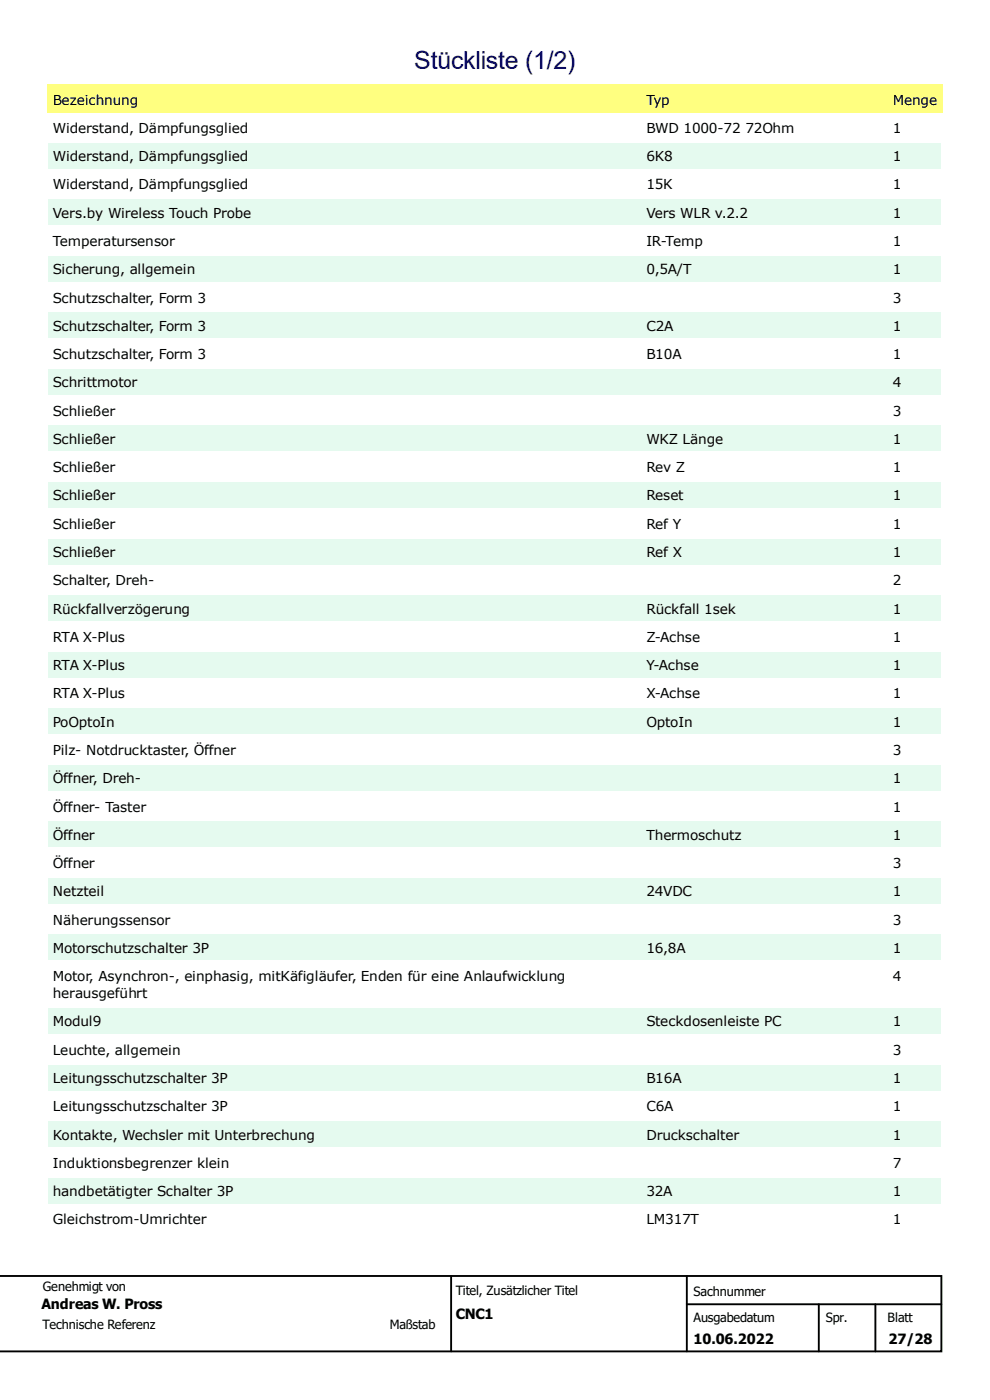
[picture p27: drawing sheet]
<svg xmlns="http://www.w3.org/2000/svg" width="210mm" height="297mm" viewBox="0 0 210 297" stroke-linecap="round" stroke-linejoin="round" font-family="sans-serif">
<defs><g id="words">
<text font-size="5.3" fill="#000080" x="87.9" y="14.7">Stückliste (1/2)</text>
<g font-size="3">
<text x="8.8" y="277.8">Andreas W. Pross</text>
<text x="96.7" y="279.9">CNC1</text>
<text x="147.1" y="285.2">10.06.2022</text>
<text x="188.5" y="285.2">27/28</text>
</g>
<g font-size="2.9">
<text x="11.2" y="22.2">Bezeichnung</text>
<text x="137.1" y="22.2">Typ</text>
<text x="189.4" y="22.2">Menge</text>
<text x="11.2" y="28.2">Widerstand, Dämpfungsglied</text>
<text x="137.1" y="28.2">BWD 1000-72 72Ohm</text>
<text x="189.4" y="28.2">1</text>
<text x="11.2" y="34.2">Widerstand, Dämpfungsglied</text>
<text x="137.1" y="34.2">6K8</text>
<text x="189.4" y="34.2">1</text>
<text x="11.2" y="40.2">Widerstand, Dämpfungsglied</text>
<text x="137.1" y="40.2">15K</text>
<text x="189.4" y="40.2">1</text>
<text x="11.2" y="46.2">Vers.by Wireless Touch Probe</text>
<text x="137.1" y="46.2">Vers WLR v.2.2</text>
<text x="189.4" y="46.2">1</text>
<text x="11.2" y="52.2">Temperatursensor</text>
<text x="137.1" y="52.2">IR-Temp</text>
<text x="189.4" y="52.2">1</text>
<text x="11.2" y="58.2">Sicherung, allgemein</text>
<text x="137.1" y="58.2">0,5A/T</text>
<text x="189.4" y="58.2">1</text>
<text x="11.2" y="64.2">Schutzschalter, Form 3</text>
<text x="189.4" y="64.2">3</text>
<text x="11.2" y="70.1">Schutzschalter, Form 3</text>
<text x="137.1" y="70.1">C2A</text>
<text x="189.4" y="70.1">1</text>
<text x="11.2" y="76.2">Schutzschalter, Form 3</text>
<text x="137.1" y="76.2">B10A</text>
<text x="189.4" y="76.2">1</text>
<text x="11.2" y="82.2">Schrittmotor</text>
<text x="189.4" y="82.2">4</text>
<text x="11.2" y="88.2">Schließer</text>
<text x="189.4" y="88.2">3</text>
<text x="11.2" y="94.1">Schließer</text>
<text x="137.1" y="94.1">WKZ Länge</text>
<text x="189.4" y="94.1">1</text>
<text x="11.2" y="100.2">Schließer</text>
<text x="137.1" y="100.2">Rev Z</text>
<text x="189.4" y="100.2">1</text>
<text x="11.2" y="106.2">Schließer</text>
<text x="137.1" y="106.2">Reset</text>
<text x="189.4" y="106.2">1</text>
<text x="11.2" y="112.2">Schließer</text>
<text x="137.1" y="112.2">Ref Y</text>
<text x="189.4" y="112.2">1</text>
<text x="11.2" y="118.2">Schließer</text>
<text x="137.1" y="118.2">Ref X</text>
<text x="189.4" y="118.2">1</text>
<text x="11.2" y="124.2">Schalter, Dreh-</text>
<text x="189.4" y="124.2">2</text>
<text x="11.2" y="130.2">Rückfallverzögerung</text>
<text x="137.1" y="130.2">Rückfall 1sek</text>
<text x="189.4" y="130.2">1</text>
<text x="11.2" y="136.1">RTA X-Plus</text>
<text x="137.1" y="136.1">Z-Achse</text>
<text x="189.4" y="136.1">1</text>
<text x="11.2" y="142.2">RTA X-Plus</text>
<text x="137.1" y="142.2">Y-Achse</text>
<text x="189.4" y="142.2">1</text>
<text x="11.2" y="148.2">RTA X-Plus</text>
<text x="137.1" y="148.2">X-Achse</text>
<text x="189.4" y="148.2">1</text>
<text x="11.2" y="154.2">PoOptoIn</text>
<text x="137.1" y="154.2">OptoIn</text>
<text x="189.4" y="154.2">1</text>
<text x="11.2" y="160.1">Pilz- Notdrucktaster, Öffner</text>
<text x="189.4" y="160.1">3</text>
<text x="11.2" y="166.2">Öffner, Dreh-</text>
<text x="189.4" y="166.2">1</text>
<text x="11.2" y="172.2">Öffner- Taster</text>
<text x="189.4" y="172.2">1</text>
<text x="11.2" y="178.2">Öffner</text>
<text x="137.1" y="178.2">Thermoschutz</text>
<text x="189.4" y="178.2">1</text>
<text x="11.2" y="184.2">Öffner</text>
<text x="189.4" y="184.2">3</text>
<text x="11.2" y="190.2">Netzteil</text>
<text x="137.1" y="190.2">24VDC</text>
<text x="189.4" y="190.2">1</text>
<text x="11.2" y="196.2">Näherungssensor</text>
<text x="189.4" y="196.2">3</text>
<text x="11.2" y="202.2">Motorschutzschalter 3P</text>
<text x="137.1" y="202.2">16,8A</text>
<text x="189.4" y="202.2">1</text>
<text x="11.2" y="208.2">Motor, Asynchron-, einphasig, mitKäfigläufer, Enden für eine Anlaufwicklung</text>
<text x="189.4" y="208.2">4</text>
<text x="11.2" y="211.8">herausgeführt</text>
<text x="11.2" y="217.8">Modul9</text>
<text x="137.1" y="217.8">Steckdosenleiste PC</text>
<text x="189.4" y="217.8">1</text>
<text x="11.2" y="223.8">Leuchte, allgemein</text>
<text x="189.4" y="223.8">3</text>
<text x="11.2" y="229.8">Leitungsschutzschalter 3P</text>
<text x="137.1" y="229.8">B16A</text>
<text x="189.4" y="229.8">1</text>
<text x="11.2" y="235.8">Leitungsschutzschalter 3P</text>
<text x="137.1" y="235.8">C6A</text>
<text x="189.4" y="235.8">1</text>
<text x="11.2" y="241.8">Kontakte, Wechsler mit Unterbrechung</text>
<text x="137.1" y="241.8">Druckschalter</text>
<text x="189.4" y="241.8">1</text>
<text x="11.2" y="247.8">Induktionsbegrenzer klein</text>
<text x="189.4" y="247.8">7</text>
<text x="11.2" y="253.7">handbetätigter Schalter 3P</text>
<text x="137.1" y="253.7">32A</text>
<text x="189.4" y="253.7">1</text>
<text x="11.2" y="259.8">Gleichstrom-Umrichter</text>
<text x="137.1" y="259.8">LM317T</text>
<text x="189.4" y="259.8">1</text>
</g>
<g font-size="2.7">
<text x="9.1" y="273.9">Genehmigt von</text>
<text x="96.7" y="274.8">Titel, Zusätzlicher Titel</text>
<text x="147.1" y="275">Sachnummer</text>
<text x="9" y="281.9">Technische Referenz</text>
<text x="82.7" y="281.9">Maßstab</text>
<text x="147.1" y="280.4">Ausgabedatum</text>
<text x="175.2" y="280.4">Spr.</text>
<text x="188.3" y="280.4">Blatt</text>
</g>
</g></defs>
<path d="M-.1 270.7h199.8v16h-199.7M95.7 270.7v16M145.7 270.7v16M145.7 276.7h54M173.7 276.7v10M185.7 276.7v10" fill="none" stroke="#000" stroke-width=".4"/>
<path d="M87.9 10h34.1v5.9h-34.1z" fill="#fff"/>
<g fill="#ffff80">
<path d="M10 18h190v6h-190z"/>
<path d="M11.2 19.2h18.1v3.6h-18.1z"/>
<path d="M137.1 19.2h5.1v3.6h-5.1z"/>
<path d="M189.4 19.2h9.4v3.6h-9.4z"/>
</g>
<g fill="#fff">
<path d="M11.2 25.2h41.5v3.5h-41.5z"/>
<path d="M137.1 25.2h31.4v3.5h-31.4z"/>
<path d="M189.4 25.2h1.8v3.5h-1.8z"/>
</g>
<g fill="#e5faef">
<path d="M10.3 30.3h189.4v5.4h-189.4z"/>
<path d="M11.2 31.2h41.5v3.6h-41.5z"/>
<path d="M137.1 31.2h5.6v3.6h-5.6z"/>
<path d="M189.4 31.2h1.8v3.6h-1.8z"/>
</g>
<g fill="#fff">
<path d="M11.2 37.2h41.5v3.6h-41.5z"/>
<path d="M137.1 37.2h5.6v3.6h-5.6z"/>
<path d="M189.4 37.2h1.8v3.6h-1.8z"/>
</g>
<g fill="#e5faef">
<path d="M10.3 42.3h189.4v5.4h-189.4z"/>
<path d="M11.2 43.2h42.1v3.6h-42.1z"/>
<path d="M137.1 43.2h21.6v3.6h-21.6z"/>
<path d="M189.4 43.2h1.8v3.6h-1.8z"/>
</g>
<g fill="#fff">
<path d="M11.2 49.2h25.9v3.5h-25.9z"/>
<path d="M137.1 49.2h12v3.5h-12z"/>
<path d="M189.4 49.2h1.8v3.5h-1.8z"/>
</g>
<g fill="#e5faef">
<path d="M10.3 54.3h189.4v5.4h-189.4z"/>
<path d="M11.2 55.2h30.2v3.6h-30.2z"/>
<path d="M137.1 55.2h9.6v3.6h-9.6z"/>
<path d="M189.4 55.2h1.8v3.6h-1.8z"/>
</g>
<g fill="#fff">
<path d="M11.2 61.2h32.5v3.6h-32.5z"/>
<path d="M189.4 61.2h1.8v3.6h-1.8z"/>
</g>
<g fill="#e5faef">
<path d="M10.3 66.3h189.4v5.4h-189.4z"/>
<path d="M11.2 67.2h32.5v3.5h-32.5z"/>
<path d="M137.1 67.2h5.7v3.5h-5.7z"/>
<path d="M189.4 67.2h1.8v3.5h-1.8z"/>
</g>
<g fill="#fff">
<path d="M11.2 73.2h32.5v3.6h-32.5z"/>
<path d="M137.1 73.2h7.4v3.6h-7.4z"/>
<path d="M189.4 73.2h1.8v3.6h-1.8z"/>
</g>
<g fill="#e5faef">
<path d="M10.3 78.3h189.4v5.4h-189.4z"/>
<path d="M11.2 79.2h17.9v3.6h-17.9z"/>
<path d="M189.4 79.2h1.8v3.6h-1.8z"/>
</g>
<g fill="#fff">
<path d="M11.2 85.2h14.2v3.6h-14.2z"/>
<path d="M189.4 85.2h1.8v3.6h-1.8z"/>
</g>
<g fill="#e5faef">
<path d="M10.3 90.3h189.4v5.4h-189.4z"/>
<path d="M11.2 91.2h14.2v3.5h-14.2z"/>
<path d="M137.1 91.2h16.4v3.5h-16.4z"/>
<path d="M189.4 91.2h1.8v3.5h-1.8z"/>
</g>
<g fill="#fff">
<path d="M11.2 97.2h14.2v3.6h-14.2z"/>
<path d="M137.1 97.2h8.2v3.6h-8.2z"/>
<path d="M189.4 97.2h1.8v3.6h-1.8z"/>
</g>
<g fill="#e5faef">
<path d="M10.3 102.3h189.4v5.4h-189.4z"/>
<path d="M11.2 103.2h14.2v3.6h-14.2z"/>
<path d="M137.1 103.2h7.9v3.6h-7.9z"/>
<path d="M189.4 103.2h1.8v3.6h-1.8z"/>
</g>
<g fill="#fff">
<path d="M11.2 109.2h14.2v3.6h-14.2z"/>
<path d="M137.1 109.2h7.3v3.6h-7.3z"/>
<path d="M189.4 109.2h1.8v3.6h-1.8z"/>
</g>
<g fill="#e5faef">
<path d="M10.3 114.3h189.4v5.4h-189.4z"/>
<path d="M11.2 115.2h14.2v3.5h-14.2z"/>
<path d="M137.1 115.2h7.6v3.5h-7.6z"/>
<path d="M189.4 115.2h1.8v3.5h-1.8z"/>
</g>
<g fill="#fff">
<path d="M11.2 121.2h21.5v3.6h-21.5z"/>
<path d="M189.4 121.2h1.8v3.6h-1.8z"/>
</g>
<g fill="#e5faef">
<path d="M10.3 126.3h189.4v5.4h-189.4z"/>
<path d="M11.2 127.2h29.2v3.6h-29.2z"/>
<path d="M137.1 127.2h19v3.6h-19z"/>
<path d="M189.4 127.2h1.8v3.6h-1.8z"/>
</g>
<g fill="#fff">
<path d="M11.2 133.2h15.3v3.5h-15.3z"/>
<path d="M137.1 133.2h11.4v3.5h-11.4z"/>
<path d="M189.4 133.2h1.8v3.5h-1.8z"/>
</g>
<g fill="#e5faef">
<path d="M10.3 138.3h189.4v5.4h-189.4z"/>
<path d="M11.2 139.2h15.3v3.5h-15.3z"/>
<path d="M137.1 139.2h11.2v3.5h-11.2z"/>
<path d="M189.4 139.2h1.8v3.5h-1.8z"/>
</g>
<g fill="#fff">
<path d="M11.2 145.2h15.3v3.6h-15.3z"/>
<path d="M137.1 145.2h11.4v3.6h-11.4z"/>
<path d="M189.4 145.2h1.8v3.6h-1.8z"/>
</g>
<g fill="#e5faef">
<path d="M10.3 150.3h189.4v5.4h-189.4z"/>
<path d="M11.2 151.2h13.1v3.6h-13.1z"/>
<path d="M137.1 151.2h9.8v3.6h-9.8z"/>
<path d="M189.4 151.2h1.8v3.6h-1.8z"/>
</g>
<g fill="#fff">
<path d="M11.2 157.2h38.8v3.5h-38.8z"/>
<path d="M189.4 157.2h1.8v3.5h-1.8z"/>
</g>
<g fill="#e5faef">
<path d="M10.3 162.3h189.4v5.4h-189.4z"/>
<path d="M11.2 163.2h18.7v3.6h-18.7z"/>
<path d="M189.4 163.2h1.8v3.6h-1.8z"/>
</g>
<g fill="#fff">
<path d="M11.2 169.2h20.8v3.6h-20.8z"/>
<path d="M189.4 169.2h1.8v3.6h-1.8z"/>
</g>
<g fill="#e5faef">
<path d="M10.3 174.3h189.4v5.4h-189.4z"/>
<path d="M11.2 175.2h9v3.6h-9z"/>
<path d="M137.1 175.2h20.3v3.6h-20.3z"/>
<path d="M189.4 175.2h1.8v3.6h-1.8z"/>
</g>
<g fill="#fff">
<path d="M11.2 181.2h9v3.5h-9z"/>
<path d="M189.4 181.2h1.8v3.5h-1.8z"/>
</g>
<g fill="#e5faef">
<path d="M10.3 186.3h189.4v5.4h-189.4z"/>
<path d="M11.2 187.2h10.9v3.6h-10.9z"/>
<path d="M137.1 187.2h9.8v3.6h-9.8z"/>
<path d="M189.4 187.2h1.8v3.6h-1.8z"/>
</g>
<g fill="#fff">
<path d="M11.2 193.2h25v3.6h-25z"/>
<path d="M189.4 193.2h1.8v3.6h-1.8z"/>
</g>
<g fill="#e5faef">
<path d="M10.3 198.3h189.4v5.4h-189.4z"/>
<path d="M11.2 199.2h33.1v3.6h-33.1z"/>
<path d="M137.1 199.2h8.4v3.6h-8.4z"/>
<path d="M189.4 199.2h1.8v3.6h-1.8z"/>
</g>
<g fill="#fff">
<path d="M11.2 205.2h109.8v3.5h-109.8z"/>
<path d="M11.2 208.8h20.1v3.5h-20.1z"/>
<path d="M189.4 205.2h1.8v3.5h-1.8z"/>
</g>
<g fill="#e5faef">
<path d="M10.3 213.9h189.4v5.4h-189.4z"/>
<path d="M11.2 214.8h10.3v3.6h-10.3z"/>
<path d="M137.1 214.8h28.7v3.6h-28.7z"/>
<path d="M189.4 214.8h1.8v3.6h-1.8z"/>
</g>
<g fill="#fff">
<path d="M11.2 220.8h27.2v3.6h-27.2z"/>
<path d="M189.4 220.8h1.8v3.6h-1.8z"/>
</g>
<g fill="#e5faef">
<path d="M10.3 225.9h189.4v5.4h-189.4z"/>
<path d="M11.2 226.8h37.1v3.6h-37.1z"/>
<path d="M137.1 226.8h7.4v3.6h-7.4z"/>
<path d="M189.4 226.8h1.8v3.6h-1.8z"/>
</g>
<g fill="#fff">
<path d="M11.2 232.8h37.1v3.5h-37.1z"/>
<path d="M137.1 232.8h5.7v3.5h-5.7z"/>
<path d="M189.4 232.8h1.8v3.5h-1.8z"/>
</g>
<g fill="#e5faef">
<path d="M10.3 237.9h189.4v5.4h-189.4z"/>
<path d="M11.2 238.8h55.6v3.6h-55.6z"/>
<path d="M137.1 238.8h19.7v3.6h-19.7z"/>
<path d="M189.4 238.8h1.8v3.6h-1.8z"/>
</g>
<g fill="#fff">
<path d="M11.2 244.8h37.4v3.6h-37.4z"/>
<path d="M189.4 244.8h1.8v3.6h-1.8z"/>
</g>
<g fill="#e5faef">
<path d="M10.3 249.9h189.4v5.4h-189.4z"/>
<path d="M11.2 250.8h38.3v3.5h-38.3z"/>
<path d="M137.1 250.8h5.5v3.5h-5.5z"/>
<path d="M189.4 250.8h1.8v3.5h-1.8z"/>
</g>
<g fill="#fff">
<path d="M11.2 256.8h32.7v3.5h-32.7z"/>
<path d="M137.1 256.8h11.2v3.5h-11.2z"/>
<path d="M189.4 256.8h1.8v3.5h-1.8z"/>
</g>
<use href="#words"/>
</svg>
